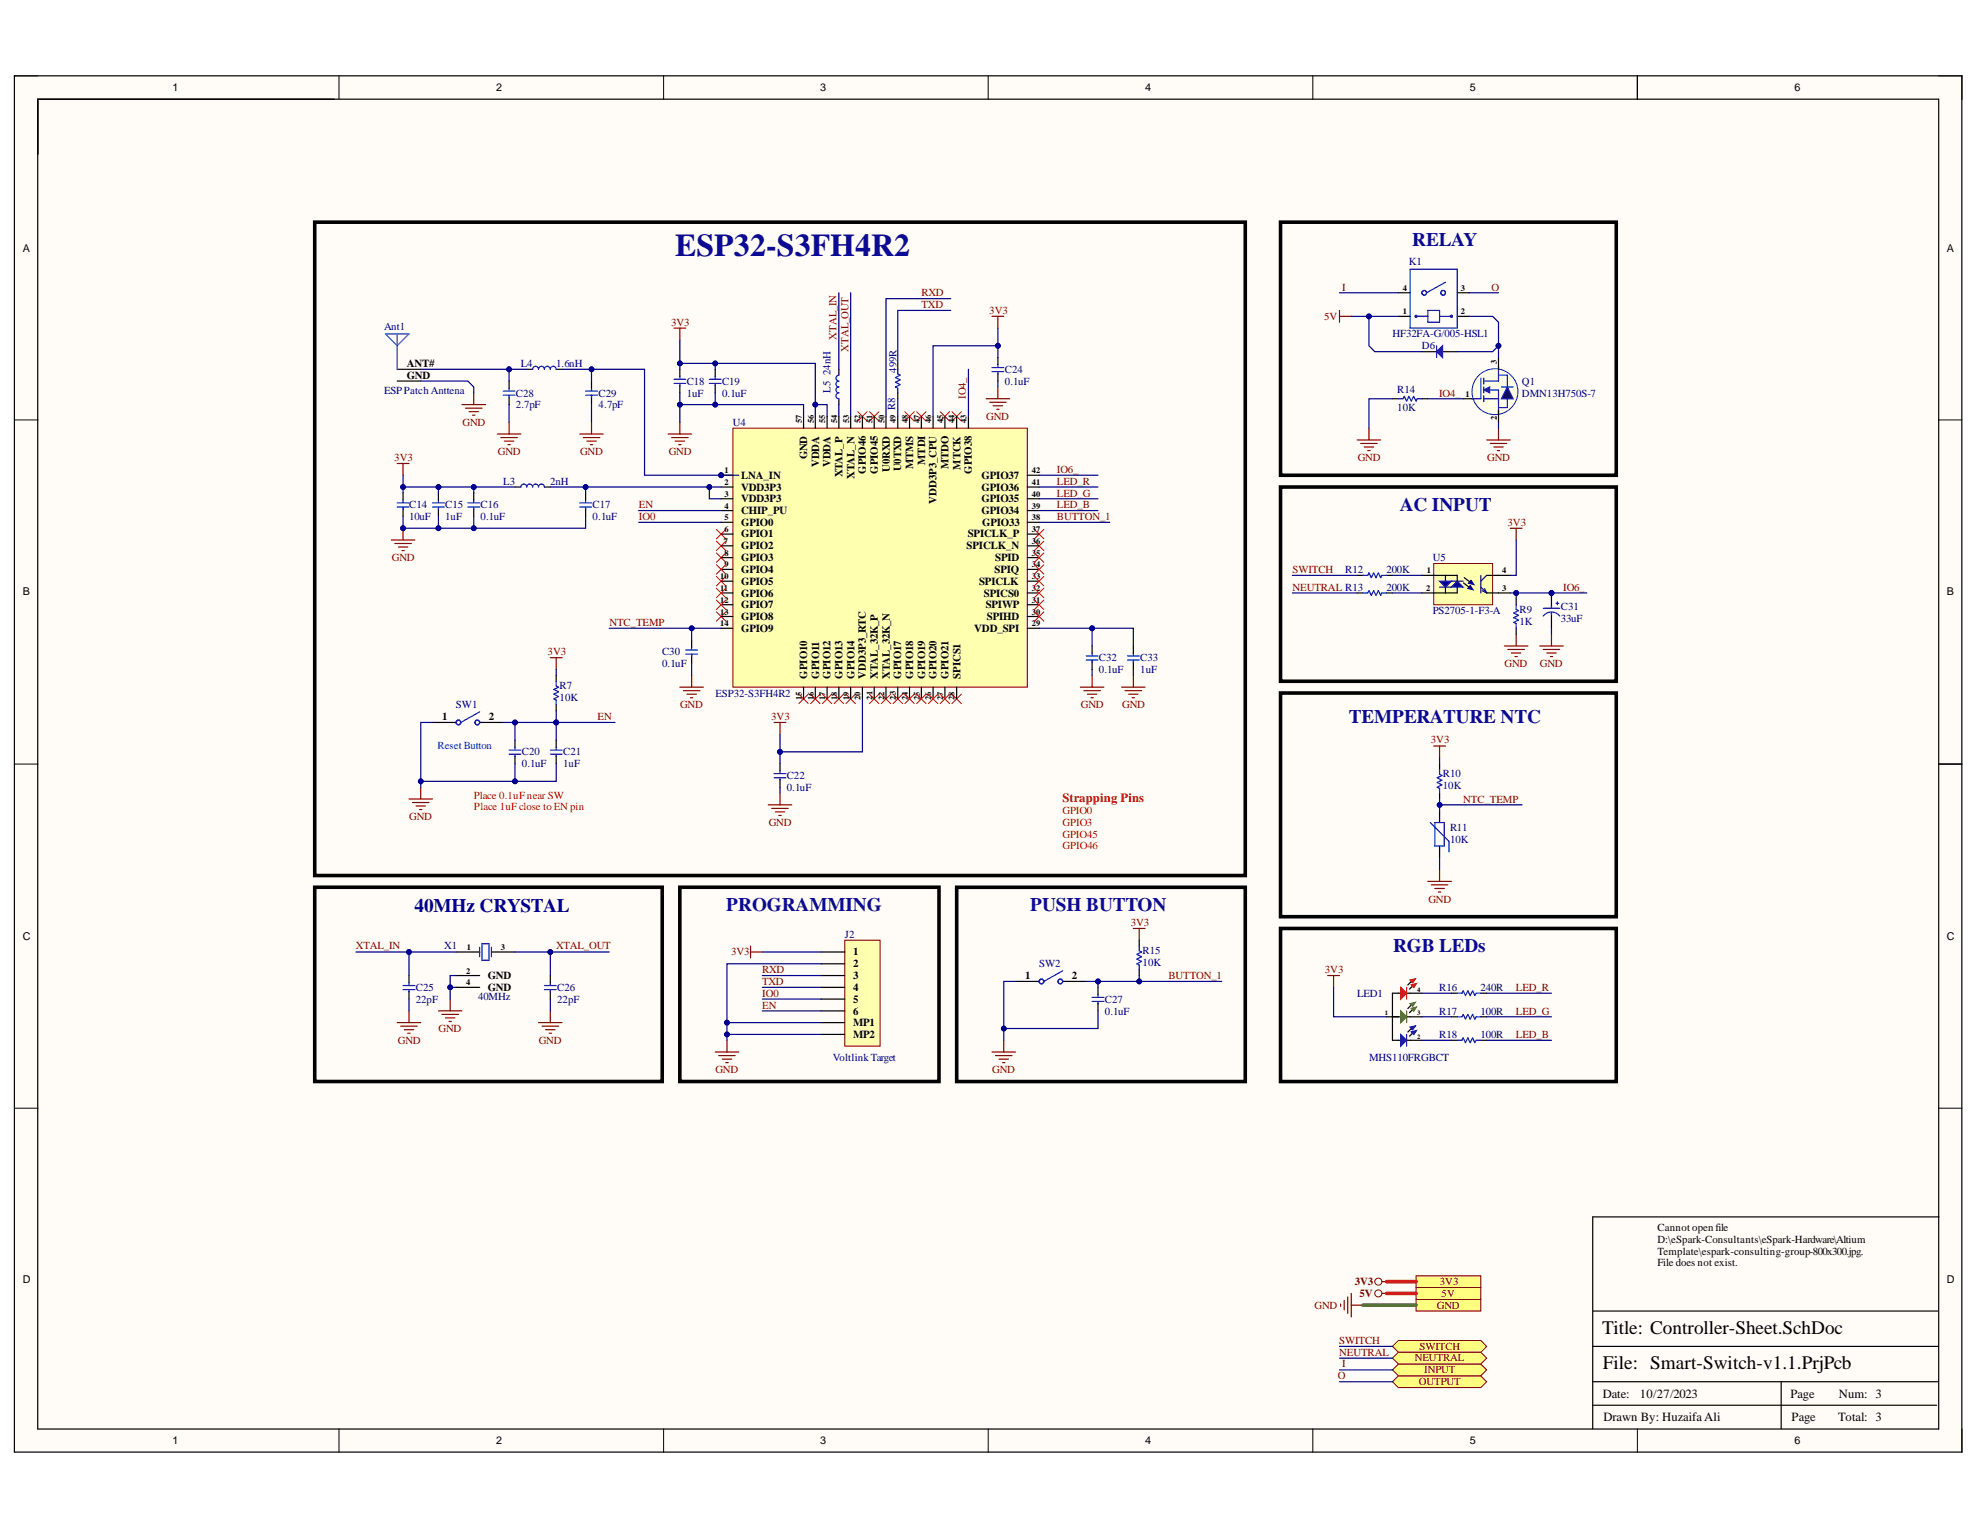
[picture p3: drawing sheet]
<svg xmlns="http://www.w3.org/2000/svg" width="279mm" height="216mm" viewBox="0 0 279 216" stroke-linecap="round" stroke-linejoin="round" font-family="sans-serif">
<defs><g id="words">
<text font-size="4.5" fill="#0b0b8e" x="95.3" y="36.2">ESP32-S3FH4R2</text>
<g font-size="2.7" fill="#0b0b8e">
<text x="199.3" y="34.7">RELAY</text>
<text x="197.5" y="72.1">AC INPUT</text>
<text x="190.3" y="102">TEMPERATURE NTC</text>
<text x="102.5" y="128.5">PROGRAMMING</text>
<text x="145.3" y="128.5">PUSH BUTTON</text>
<text x="196.6" y="134.4">RGB LEDs</text>
</g>
<text font-size="2.7" fill="#000080" x="58.5" y="128.7">40MHz CRYSTAL</text>
<g font-size="2.7">
<text x="226.1" y="188.2">Title: Controller-Sheet.SchDoc</text>
<text x="226.2" y="193.2">File: Smart-Switch-v1.1.PrjPcb</text>
</g>
<text font-size="1.8" fill="#f00" x="149.9" y="113.2">Strapping Pins</text>
<g font-size="1.8">
<text x="226.2" y="197.2">Date:</text>
<text x="231.4" y="197.2">10/27/2023</text>
<text x="252.6" y="197.2">Page</text>
<text x="259.5" y="197.2">Num: 3</text>
<text x="226.3" y="200.5">Drawn By: Huzaifa Ali</text>
<text x="252.8" y="200.5">Page</text>
<text x="259.4" y="200.5">Total: 3</text>
</g>
<g font-size="1.5">
<text x="24.4" y="12.9">1</text>
<text x="70" y="12.9">2</text>
<text x="115.8" y="12.9">3</text>
<text x="161.6" y="12.9">4</text>
<text x="207.4" y="12.9">5</text>
<text x="253.2" y="12.9">6</text>
<text x="3.2" y="35.5">A</text>
<text x="274.7" y="35.5">A</text>
<text x="57.4" y="51.7">ANT#</text>
<text x="57.4" y="53.4">GND</text>
<text x="113.9" y="64.8" transform="rotate(-90 113.9 64.8)">GND</text>
<text x="115.6" y="65.9" transform="rotate(-90 115.6 65.9)">VDDA</text>
<text x="117.2" y="65.9" transform="rotate(-90 117.2 65.9)">VDDA</text>
<text x="130.5" y="65.6" transform="rotate(-90 130.5 65.6)">MTDI</text>
<text x="104.6" y="67.5">LNA_IN</text>
<text x="104.6" y="69.2">VDD3P3</text>
<text x="104.6" y="70.8">VDD3P3</text>
<text x="118.9" y="67.4" transform="rotate(-90 118.9 67.4)">XTAL_P</text>
<text x="120.6" y="67.5" transform="rotate(-90 120.6 67.5)">XTAL_N</text>
<text x="122.2" y="66.9" transform="rotate(-90 122.2 66.9)">GPIO46</text>
<text x="123.9" y="66.9" transform="rotate(-90 123.9 66.9)">GPIO45</text>
<text x="125.6" y="66.6" transform="rotate(-90 125.6 66.6)">U0RXD</text>
<text x="127.2" y="66.5" transform="rotate(-90 127.2 66.5)">U0TXD</text>
<text x="128.9" y="66.2" transform="rotate(-90 128.9 66.2)">MTMS</text>
<text x="132.2" y="71.1" transform="rotate(-90 132.2 71.1)">VDD3P3_CPU</text>
<text x="133.8" y="66.2" transform="rotate(-90 133.8 66.2)">MTDO</text>
<text x="135.5" y="66.3" transform="rotate(-90 135.5 66.3)">MTCK</text>
<text x="137.1" y="66.9" transform="rotate(-90 137.1 66.9)">GPIO38</text>
<text x="138.5" y="70.8">GPIO35</text>
<text x="138.5" y="69.2">GPIO36</text>
<text x="138.5" y="67.5">GPIO37</text>
<text x="104.6" y="72.5">CHIP_PU</text>
<text x="104.6" y="74.2">GPIO0</text>
<text x="104.6" y="75.8">GPIO1</text>
<text x="104.6" y="77.5">GPIO2</text>
<text x="136.4" y="77.5">SPICLK_N</text>
<text x="136.6" y="75.8">SPICLK_P</text>
<text x="138.5" y="72.5">GPIO34</text>
<text x="138.6" y="74.2">GPIO33</text>
<text x="104.6" y="79.2">GPIO3</text>
<text x="104.6" y="80.8">GPIO4</text>
<text x="104.6" y="82.5">GPIO5</text>
<text x="138.2" y="82.5">SPICLK</text>
<text x="140.4" y="80.8">SPIQ</text>
<text x="140.4" y="79.2">SPID</text>
<text x="3.2" y="84">B</text>
<text x="104.6" y="84.2">GPIO6</text>
<text x="104.6" y="85.8">GPIO7</text>
<text x="104.6" y="87.5">GPIO8</text>
<text x="104.6" y="89.2">GPIO9</text>
<text x="137.5" y="89.2">VDD_SPI</text>
<text x="138.8" y="84.2">SPICS0</text>
<text x="139.1" y="85.8">SPIWP</text>
<text x="139.3" y="87.5">SPIHD</text>
<text x="274.7" y="84">B</text>
<text x="113.9" y="95.8" transform="rotate(-90 113.9 95.8)">GPIO10</text>
<text x="115.6" y="95.8" transform="rotate(-90 115.6 95.8)">GPIO11</text>
<text x="117.2" y="95.8" transform="rotate(-90 117.2 95.8)">GPIO12</text>
<text x="118.9" y="95.8" transform="rotate(-90 118.9 95.8)">GPIO13</text>
<text x="120.6" y="95.8" transform="rotate(-90 120.6 95.8)">GPIO14</text>
<text x="122.2" y="95.8" transform="rotate(-90 122.2 95.8)">VDD3P3_RTC</text>
<text x="123.9" y="95.8" transform="rotate(-90 123.9 95.8)">XTAL_32K_P</text>
<text x="125.6" y="95.8" transform="rotate(-90 125.6 95.8)">XTAL_32K_N</text>
<text x="127.2" y="95.8" transform="rotate(-90 127.2 95.8)">GPIO17</text>
<text x="128.9" y="95.8" transform="rotate(-90 128.9 95.8)">GPIO18</text>
<text x="130.5" y="95.8" transform="rotate(-90 130.5 95.8)">GPIO19</text>
<text x="132.2" y="95.8" transform="rotate(-90 132.2 95.8)">GPIO20</text>
<text x="133.8" y="95.8" transform="rotate(-90 133.8 95.8)">GPIO21</text>
<text x="135.5" y="95.8" transform="rotate(-90 135.5 95.8)">SPICS1</text>
<text x="62.4" y="101.6">1</text>
<text x="69" y="101.6">2</text>
<text x="3.2" y="132.6">C</text>
<text x="120.4" y="134.8">1</text>
<text x="120.4" y="136.5">2</text>
<text x="274.7" y="132.6">C</text>
<text x="68.8" y="138.2">GND</text>
<text x="68.8" y="139.8">GND</text>
<text x="120.4" y="138.2">3</text>
<text x="120.4" y="139.8">4</text>
<text x="120.4" y="141.5">5</text>
<text x="120.4" y="143.2">6</text>
<text x="144.7" y="138.2">1</text>
<text x="151.3" y="138.2">2</text>
<text x="120.4" y="144.8">MP1</text>
<text x="120.4" y="146.5">MP2</text>
<text x="233.9" y="173.7">Cannot open file</text>
<text x="233.9" y="175.4">D:\eSpark-Consultants\eSpark-Hardware\Altium</text>
<text x="233.9" y="177.1">Template\espark-consulting-group-800x300.jpg.</text>
<text x="233.9" y="178.7">File does not exist.</text>
<text x="3.2" y="181.1">D</text>
<text x="274.7" y="181.1">D</text>
<text x="24.4" y="203.8">1</text>
<text x="70" y="203.8">2</text>
<text x="115.8" y="203.8">3</text>
<text x="161.6" y="203.8">4</text>
<text x="207.4" y="203.8">5</text>
<text x="253.2" y="203.8">6</text>
</g>
<g font-size="1.5" fill="#800000">
<text x="130" y="41.8">RXD</text>
<text x="189.4" y="41">I</text>
<text x="210.5" y="41">O</text>
<text x="94.7" y="46">3V3</text>
<text x="118" y="47.9" transform="rotate(-90 118 47.9)">XTAL_IN</text>
<text x="130" y="43.4">TXD</text>
<text x="139.6" y="44.3">3V3</text>
<text x="186.9" y="45.1">5V</text>
<text x="119.7" y="49.6" transform="rotate(-90 119.7 49.6)">XTAL_OUT</text>
<text x="136.3" y="56.3" transform="rotate(-90 136.3 56.3)">IO4_</text>
<text x="139.2" y="59.2">GND</text>
<text x="203.1" y="56">IO4_</text>
<text x="55.6" y="65.1">3V3</text>
<text x="65.3" y="60.1">GND</text>
<text x="70.3" y="64.2">GND</text>
<text x="81.8" y="64.2">GND</text>
<text x="94.4" y="64.2">GND</text>
<text x="191.6" y="65.1">GND</text>
<text x="209.9" y="65.1">GND</text>
<text x="90.1" y="71.7">EN</text>
<text x="149.2" y="66.7">IO6_</text>
<text x="149.2" y="68.4">LED_R</text>
<text x="149.2" y="70.1">LED_G</text>
<text x="149.2" y="71.7">LED_B</text>
<text x="90.1" y="73.4">IO0</text>
<text x="149.2" y="73.4">BUTTON_1</text>
<text x="212.7" y="74.2">3V3</text>
<text x="55.3" y="79.2">GND</text>
<text x="182.4" y="83.3">NEUTRAL R13</text>
<text x="182.4" y="80.8">SWITCH</text>
<text x="220.6" y="83.3">IO6_</text>
<text x="86" y="88.3">NTC_TEMP</text>
<text x="77.3" y="92.5">3V3</text>
<text x="212.3" y="94.2">GND</text>
<text x="217.3" y="94.2">GND</text>
<text x="84.3" y="101.6">EN</text>
<text x="96" y="99.9">GND</text>
<text x="108.8" y="101.6">3V3</text>
<text x="152.5" y="99.9">GND</text>
<text x="158.4" y="99.9">GND</text>
<text x="201.9" y="104.9">3V3</text>
<text x="206.5" y="113.2">NTC_TEMP</text>
<text x="57.7" y="115.7">GND</text>
<text x="108.5" y="116.5">GND</text>
<text x="159.6" y="130.7">3V3</text>
<text x="201.6" y="127.4">GND</text>
<text x="50.2" y="134">XTAL_IN</text>
<text x="78.5" y="134">XTAL_OUT</text>
<text x="103.2" y="134.8">3V3</text>
<text x="107.6" y="137.3">RXD</text>
<text x="186.9" y="137.3">3V3</text>
<text x="107.6" y="140.6">IO0</text>
<text x="107.6" y="142.3">EN</text>
<text x="107.6" y="138.9">TXD</text>
<text x="164.9" y="138.2">BUTTON_1</text>
<text x="213.9" y="139.8">LED_R</text>
<text x="213.9" y="143.2">LED_G</text>
<text x="56.1" y="147.3">GND</text>
<text x="61.9" y="145.6">GND</text>
<text x="76" y="147.3">GND</text>
<text x="213.9" y="146.5">LED_B</text>
<text x="101" y="151.4">GND</text>
<text x="140" y="151.4">GND</text>
<text x="185.5" y="184.7">GND</text>
<text x="191.2" y="181.4">3V3</text>
<text x="191.9" y="183">5V</text>
<text x="202.8" y="184.7">GND</text>
<text x="203.2" y="181.4">3V3</text>
<text x="203.4" y="183">5V</text>
<text x="189" y="189.6">SWITCH</text>
<text x="189" y="191.3">NEUTRAL</text>
<text x="200.3" y="190.5">SWITCH</text>
<text x="188.8" y="194.6">O</text>
<text x="189.4" y="192.9">I</text>
<text x="199.6" y="192.1">NEUTRAL</text>
<text x="200.2" y="195.5">OUTPUT</text>
<text x="201" y="193.8">INPUT</text>
</g>
<g font-size="1.5" fill="#000080">
<text x="198.8" y="37.4">K1</text>
<text x="54.2" y="46.6">Ant1</text>
<text x="196.5" y="47.6">HF32FA-G/005-HSL1</text>
<text x="73.5" y="51.7">L4</text>
<text x="78.5" y="51.7">1.6nH</text>
<text x="117.2" y="52.9" transform="rotate(-90 117.2 52.9)">24nH</text>
<text x="126.5" y="52.6" transform="rotate(-90 126.5 52.6)">499R</text>
<text x="141.8" y="52.6">C24</text>
<text x="200.6" y="49.3">D6</text>
<text x="54.2" y="55.6">ESPPatch Anttena</text>
<text x="72.8" y="56">C28</text>
<text x="72.8" y="57.6">2.7pF</text>
<text x="84.5" y="56">C29</text>
<text x="84.5" y="57.6">4.7pF</text>
<text x="96.9" y="54.3">C18</text>
<text x="96.9" y="56">1uF</text>
<text x="101.9" y="54.3">C19</text>
<text x="101.9" y="56">0.1uF</text>
<text x="117.2" y="55.4" transform="rotate(-90 117.2 55.4)">L5</text>
<text x="126.3" y="57.9" transform="rotate(-90 126.3 57.9)">R8</text>
<text x="141.8" y="54.3">0.1uF</text>
<text x="197.2" y="55.4">R14</text>
<text x="197.2" y="58.1">10K</text>
<text x="214.8" y="54.3">Q1</text>
<text x="214.8" y="56">DMN13H750S-7</text>
<text x="103.4" y="60.1">U4</text>
<text x="57.7" y="71.7">C14</text>
<text x="62.8" y="71.7">C15</text>
<text x="67.8" y="71.7">C16</text>
<text x="71" y="68.4">L3</text>
<text x="77.6" y="68.4">2nH</text>
<text x="83.6" y="71.7">C17</text>
<text x="57.7" y="73.4">10uF</text>
<text x="62.8" y="73.4">1uF</text>
<text x="67.8" y="73.4">0.1uF</text>
<text x="83.6" y="73.4">0.1uF</text>
<text x="189.8" y="80.8">R12</text>
<text x="195.7" y="80.8">200K</text>
<text x="195.7" y="83.3">200K</text>
<text x="202.2" y="79.2">U5</text>
<text x="202.2" y="86.6">PS2705-1-F3-A</text>
<text x="214.4" y="86.5">R9</text>
<text x="214.4" y="88.2">1K</text>
<text x="220.3" y="86">C31</text>
<text x="220.3" y="87.7">33uF</text>
<text x="93.4" y="92.5">C30</text>
<text x="93.4" y="94.2">0.1uF</text>
<text x="155.1" y="93.3">C32</text>
<text x="155.1" y="94.9">0.1uF</text>
<text x="160.9" y="93.3">C33</text>
<text x="160.9" y="94.9">1uF</text>
<text x="64.3" y="99.9">SW1</text>
<text x="79" y="97.3">R7</text>
<text x="79" y="99">10K</text>
<text x="101" y="98.3">ESP32-S3FH4R2</text>
<text x="73.6" y="106.6">C20</text>
<text x="79.5" y="106.6">C21</text>
<text x="73.6" y="108.3">0.1uF</text>
<text x="79.5" y="108.3">1uF</text>
<text x="111" y="109.9">C22</text>
<text x="111" y="111.6">0.1uF</text>
<text x="203.6" y="109.7">R10</text>
<text x="203.6" y="111.4">10K</text>
<text x="204.6" y="117.2">R11</text>
<text x="204.6" y="118.9">10K</text>
<text x="62.7" y="134">X1</text>
<text x="119.2" y="132.3">J2</text>
<text x="146.6" y="136.5">SW2</text>
<text x="161.2" y="134.6">R15</text>
<text x="161.2" y="136.3">10K</text>
<text x="58.7" y="139.8">C25</text>
<text x="58.7" y="141.5">22pF</text>
<text x="67.5" y="141.1">40MHz</text>
<text x="78.6" y="139.8">C26</text>
<text x="78.6" y="141.5">22pF</text>
<text x="155.9" y="141.5">C27</text>
<text x="155.9" y="143.2">0.1uF</text>
<text x="191.5" y="140.6">LED1</text>
<text x="203.1" y="139.8">R16</text>
<text x="203.1" y="143.2">R17</text>
<text x="208.9" y="139.8">240R</text>
<text x="208.9" y="143.2">100R</text>
<text x="117.5" y="149.8">VoltlinkTarget</text>
<text x="193.2" y="149.8">MHS110FRGBCT</text>
<text x="203.1" y="146.5">R18</text>
<text x="208.9" y="146.5">100R</text>
</g>
<text font-size="1.5" fill="#00f" x="61.7" y="105.7">Reset Button</text>
<g font-size="1.5" fill="#f00">
<text x="66.9" y="112.7">Place 0.1uFnear SW</text>
<text x="66.9" y="114.3">Place 1uFclose toEN pin</text>
<text x="149.9" y="114.9">GPIO0</text>
<text x="149.9" y="116.5">GPIO3</text>
<text x="149.9" y="118.2">GPIO45</text>
<text x="149.9" y="119.8">GPIO46</text>
</g>
<g font-size="1.2">
<text x="197.9" y="41">4</text>
<text x="206.1" y="41">3</text>
<text x="197.9" y="44.4">1</text>
<text x="206.1" y="44.4">2</text>
<text x="211.2" y="51.3" transform="rotate(-90 211.2 51.3)">3</text>
<text x="113.1" y="59.8" transform="rotate(-90 113.1 59.8)">57</text>
<text x="114.8" y="59.8" transform="rotate(-90 114.8 59.8)">56</text>
<text x="116.4" y="59.8" transform="rotate(-90 116.4 59.8)">55</text>
<text x="118.1" y="59.8" transform="rotate(-90 118.1 59.8)">54</text>
<text x="119.8" y="59.8" transform="rotate(-90 119.8 59.8)">53</text>
<text x="121.4" y="59.8" transform="rotate(-90 121.4 59.8)">52</text>
<text x="123.1" y="59.8" transform="rotate(-90 123.1 59.8)">51</text>
<text x="124.8" y="59.8" transform="rotate(-90 124.8 59.8)">50</text>
<text x="126.4" y="59.8" transform="rotate(-90 126.4 59.8)">49</text>
<text x="128.1" y="59.8" transform="rotate(-90 128.1 59.8)">48</text>
<text x="129.8" y="59.8" transform="rotate(-90 129.8 59.8)">47</text>
<text x="131.4" y="59.8" transform="rotate(-90 131.4 59.8)">46</text>
<text x="133.1" y="59.8" transform="rotate(-90 133.1 59.8)">45</text>
<text x="134.7" y="59.8" transform="rotate(-90 134.7 59.8)">44</text>
<text x="136.4" y="59.8" transform="rotate(-90 136.4 59.8)">43</text>
<text x="206.8" y="56">1</text>
<text x="211.2" y="59.3" transform="rotate(-90 211.2 59.3)">2</text>
<text x="102.2" y="66.8">1</text>
<text x="102.2" y="68.5">2</text>
<text x="102.2" y="70.1">3</text>
<text x="102.2" y="71.8">4</text>
<text x="145.6" y="71.8">39</text>
<text x="145.6" y="70.1">40</text>
<text x="145.6" y="68.5">41</text>
<text x="145.6" y="66.8">42</text>
<text x="102.1" y="76.7">7</text>
<text x="102.2" y="73.4">5</text>
<text x="102.2" y="75.1">6</text>
<text x="145.6" y="76.7">36</text>
<text x="145.6" y="75.1">37</text>
<text x="145.6" y="73.4">38</text>
<text x="101.6" y="81.7">10</text>
<text x="101.6" y="83.4">11</text>
<text x="102.2" y="78.4">8</text>
<text x="102.2" y="80">9</text>
<text x="145.6" y="83.4">32</text>
<text x="145.6" y="81.7">33</text>
<text x="145.6" y="80">34</text>
<text x="145.6" y="78.4">35</text>
<text x="201.2" y="83.4">2</text>
<text x="201.3" y="80.9">1</text>
<text x="212" y="83.4">3</text>
<text x="212" y="80.9">4</text>
<text x="101.6" y="85">12</text>
<text x="101.6" y="86.7">13</text>
<text x="101.6" y="88.4">14</text>
<text x="145.6" y="88.4">29</text>
<text x="145.6" y="86.7">30</text>
<text x="145.6" y="85">31</text>
<text x="113.1" y="98.8" transform="rotate(-90 113.1 98.8)">15</text>
<text x="114.8" y="98.8" transform="rotate(-90 114.8 98.8)">16</text>
<text x="116.4" y="98.8" transform="rotate(-90 116.4 98.8)">17</text>
<text x="118.1" y="98.8" transform="rotate(-90 118.1 98.8)">18</text>
<text x="119.8" y="98.8" transform="rotate(-90 119.8 98.8)">19</text>
<text x="121.4" y="98.8" transform="rotate(-90 121.4 98.8)">20</text>
<text x="123.1" y="98.7" transform="rotate(-90 123.1 98.7)">21</text>
<text x="124.8" y="98.8" transform="rotate(-90 124.8 98.8)">22</text>
<text x="126.4" y="98.7" transform="rotate(-90 126.4 98.7)">23</text>
<text x="128.1" y="98.8" transform="rotate(-90 128.1 98.8)">24</text>
<text x="129.8" y="98.8" transform="rotate(-90 129.8 98.8)">25</text>
<text x="131.4" y="98.8" transform="rotate(-90 131.4 98.8)">26</text>
<text x="133.1" y="98.8" transform="rotate(-90 133.1 98.8)">27</text>
<text x="134.7" y="98.8" transform="rotate(-90 134.7 98.8)">28</text>
<text x="65.8" y="137.4">2</text>
<text x="65.9" y="134">1</text>
<text x="70.7" y="134">3</text>
<text x="65.8" y="139">4</text>
</g>
<g font-size=".9">
<text x="195.4" y="143.2">1</text>
<text x="200" y="143.2">3</text>
<text x="200" y="140">4</text>
<text x="200" y="146.5">2</text>
</g>
</g></defs>
<g fill="#fffcf8">
<path d="M2 10.7h274.9v194.2h-274.9z" fill-rule="evenodd"/>
<path d="M5.4 14h268.1v187.6h-268.1z" fill-rule="evenodd"/>
</g>
<g fill="none" stroke="#000" stroke-width=".14">
<path d="M2 10.7h3.4M47.8 10.7v3.3M93.6 10.7v3.3M139.4 10.7v3.3M185.3 10.7v3.3M231.1 10.7v3.3M273.5 10.7h3.4v3.3M2 59.3h3.4M273.5 59.3h3.4M2 107.8h3.4M273.5 107.8h3.4M2 156.4h3.4"/>
<path d="M273.5 156.4h3.4M47.8 201.6v3.3M93.6 201.6v3.3M139.4 201.6v3.3M185.3 201.6v3.3M231.1 201.6v3.3M276.9 201.6v3.3"/>
</g>
<g fill="none" stroke="#000" stroke-width=".17">
<path d="M2 10.7h274.8v194.2h-274.8zM5.3 14h268.3v187.7h-268.3zM231.1 10.7v3.3M100.9 52.1v1M100.9 54.4v1M66.8 69.6v1M66.8 71.8v1.1M82.6 69.6v1M82.6 71.8v1.1M273.6 107.8h3.3M273.6 171.7h-48.8v29.9M224.8 198.3h48.5"/>
<path d="M224.8 195h48.6M224.8 190h48.6M224.8 185h48.6M251.3 195v6.6"/>
</g>
<path d="M100.1 54.1h1.7M100.1 53.5h1.7M100.9 53.1v.3M100.9 54.1v.3M66 71.5h1.7M66 71h1.7M66.8 70.6v.3M66.8 71.5v.4M81.8 71.5h1.7M81.8 71h1.7M82.6 70.6v.3M82.6 71.5v.4" fill="none" stroke="#00f" stroke-width=".17"/>
<path d="M55.2 76.2h3.3M55.7 76.7h2.3M56.2 77.2h1.3M56.7 77.7h.3M56.9 74.5v1.7" fill="none" stroke="#800000" stroke-width=".17"/>
<circle cx="56.9" cy="74.5" r=".33" fill="#000080"/>
<circle cx="56.9" cy="74.5" r=".33" fill="none" stroke="#000080" stroke-width=".14"/>
<path d="M56 65.4h1.7M56.9 65.4v1.7" fill="none" stroke="#800000" stroke-width=".17"/>
<path d="M121 58.1l1.4 1.3M122.4 58.1l-1.4 1.3M122.7 58.1l1.3 1.3M124 58.1l-1.3 1.3M101.1 78l1.3 1.4M102.4 78l-1.3 1.4" fill="none" stroke="#f00" stroke-width=".14"/>
<path d="M119.2 132.7h5v14.9h-5z" fill-rule="evenodd" fill="#ffffb0"/>
<path d="M119.2 132.7h5v14.9h-5z" fill="none" stroke="#800000" stroke-width=".14"/>
<path d="M126.7 51.3v.8M126.7 55.4v.9M140.8 50.4v1M140.8 52.7v1.1M115.9 134.3h3.3M115.9 136h3.3M115.9 137.7h3.3M115.9 139.3h3.3M115.9 141h3.3M115.9 142.6h3.3M115.9 144.3h3.3M115.9 146h3.3" fill="none" stroke="#000" stroke-width=".17"/>
<g fill="none" stroke="#800000" stroke-width=".17">
<path d="M139.2 56.3h3.3M139.6 56.8h2.4M140 44.6h1.6M140.1 57.3h1.4M140.6 57.8h.4M140.8 44.6v1.7M140.8 54.6v1.7M109.2 101.9h1.7M110.1 101.9v1.7M105.9 133.5v1.7M105.9 134.3h1.7M100.9 148.5h3.3"/>
<path d="M101.4 149h2.4M101.9 149.5h1.3M102.4 150h.4M102.6 146.8v1.7M189.2 184v.3M189.7 183.5v1.3M190.2 183v2.3M190.7 182.5v3.3M190.7 184.2h1.6"/>
</g>
<path d="M44.4 31.4h131.3v92.1h-131.3zM95.9 125.2h36.6v27.4h-36.6z" fill="none" stroke="#000" stroke-width=".51"/>
<path d="M134.3 98l1.4 1.3M135.7 98l-1.4 1.3" fill="none" stroke="#f00" stroke-width=".14"/>
<path d="M126.7 52.1v.7l.3 .1-.6 .4 .6 .3-.6 .3 .6 .4-.6 .3 .3 .2v.6M140 52.4h1.6M140 51.9h1.6M140.8 51.4v.4M140.8 52.4v.4" fill="none" stroke="#00f" stroke-width=".17"/>
<path d="M199.8 183.3h9.2v1.7h-9.2z" fill-rule="evenodd" fill="#ffff80"/>
<path d="M199.8 183.3h9.2v1.7h-9.2z" fill="none" stroke="#800000" stroke-width=".14"/>
<path d="M199.8 180h9.2v1.7h-9.2z" fill-rule="evenodd" fill="#ffff80"/>
<g fill="none" stroke="#800000" stroke-width=".14">
<path d="M199.8 180h9.2v1.7h-9.2z"/>
<circle cx="194.5" cy="180.9" r=".5"/>
</g>
<g fill="none" stroke="#800000" stroke-width=".17">
<path d="M65.2 57.1h3.3M65.7 57.6h2.3M66.2 58.1h1.3M66.7 58.6h.3M66.8 55.4v1.7M95.1 46.3h1.7M95.9 46.3v1.7M77.7 92.8h1.6M78.5 92.8v1.7M57.7 112.7h3.3M58.2 113.2h2.3M58.7 113.7h1.3"/>
<path d="M59.2 114.2h.3M59.4 111.1v1.6M108.4 113.6h3.3M108.9 114.1h2.3M109.4 114.6h1.3M109.9 115.1h.3M110.1 111.9v1.7M56 144.3h3.4M56.5 144.8h2.4M57 145.3h1.4M57.5 145.8h.4M57.7 142.6v1.7"/>
<path d="M61.9 142.6h3.3M62.4 143.1h2.3M62.9 143.6h1.3M63.4 144.1h.3M63.5 141v1.6M76 144.3h3.3M76.5 144.8h2.3M77 145.3h1.3M77.5 145.8h.3M77.7 142.6v1.7M195 180.9h.7"/>
</g>
<g fill="none" stroke="#000" stroke-width=".17">
<path d="M56 52.1h3.4M56 53.8h3.4M200.6 49.6h2.1M203.6 49.6h2M56.9 69.6v1M56.9 71.8v1.1M78.5 95.3v.8M78.5 99.5v.8M72.7 104.4v1M72.7 106.7v1.1M110.1 107.8v1M110.1 110v1.1"/>
<path d="M57.7 137.7v1M57.7 139.9v1.1M64.4 134.3h3.3M64.4 137.7h3.3M64.4 139.3h3.3M69.3 134.3h3.4M77.7 137.7v1M77.7 139.9v1.1"/>
</g>
<g fill="none" stroke="#00f" stroke-width=".17">
<path d="M56 71.5h1.7M56 71h1.7M56.9 70.6v.3M56.9 71.5v.4M78.5 96.1v.7l.3 .2-.6 .3 .6 .3-.6 .4 .6 .3-.6 .3 .3 .2v.7M71.8 106.4h1.7M71.8 105.8h1.7M72.7 105.4v.4M72.7 106.4v.4M109.2 109.8h1.7M109.2 109.2h1.7M110.1 108.8v.3"/>
<path d="M110.1 109.8v.3M56.9 139.7h1.6M56.9 139.1h1.6M57.7 138.7v.3M57.7 139.7v.3M67.7 133.7v1.3M68 133.2h1v2.3h-1zM69.3 133.7v1.3M76.8 139.7h1.7M76.8 139.1h1.7M77.7 138.7v.3M77.7 139.7v.3"/>
</g>
<path d="M127.7 58.1l1.3 1.3M129 58.1l-1.3 1.3M129.3 58.1l1.4 1.3M130.7 58.1l-1.4 1.3M132.7 58.1l1.3 1.3M134 58.1l-1.3 1.3" fill="none" stroke="#f00" stroke-width=".14"/>
<path d="M44.4 125.2h49v27.4h-49z" fill="none" stroke="#000" stroke-width=".51"/>
<path d="M54.4 47.1h3.3l-1.7 1.7zM56 47.1v5" fill="none" stroke="#15c" stroke-width=".17"/>
<path d="M202.7 49.6l.9-.8v1.6z" fill="#00f"/>
<path d="M202.7 49.6l.9-.8v1.6zM202.7 48.8v1.6" fill="none" stroke="#00f" stroke-width=".17"/>
<path d="M189 43.8v1.7M189 44.6h1.7" fill="none" stroke="#800000" stroke-width=".17"/>
<path d="M196.5 195l.8-.9h11.7l.8 .9-.8 .8h-11.7z" fill-rule="evenodd" fill="#ffff80"/>
<path d="M196.5 195l.8-.9h11.7l.8 .9-.8 .8h-11.7z" fill="none" stroke="#800000" stroke-width=".14"/>
<path d="M196.5 193.3l.8-.8h11.7l.8 .8-.8 .8h-11.7z" fill-rule="evenodd" fill="#ffff80"/>
<path d="M196.5 193.3l.8-.8h11.7l.8 .8-.8 .8h-11.7z" fill="none" stroke="#800000" stroke-width=".14"/>
<path d="M180.7 31.4h47.4v35.7h-47.4z" fill="none" stroke="#000" stroke-width=".51"/>
<path d="M196.5 191.6l.8-.8h11.7l.8 .8-.8 .9h-11.7z" fill-rule="evenodd" fill="#ffff80"/>
<path d="M196.5 191.6l.8-.8h11.7l.8 .8-.8 .9h-11.7z" fill="none" stroke="#800000" stroke-width=".14"/>
<path d="M196.5 190l.8-.8h11.7l.8 .8-.8 .8h-11.7z" fill-rule="evenodd" fill="#ffff80"/>
<path d="M196.5 190l.8-.8h11.7l.8 .8-.8 .8h-11.7z" fill="none" stroke="#800000" stroke-width=".14"/>
<path d="M213.1 74.5h1.7M214 74.5v1.7M212.3 91.2h3.3M212.8 91.6h2.3M213.3 92.1h1.3M213.8 92.7h.3M214 89.5v1.7" fill="none" stroke="#800000" stroke-width=".17"/>
<path d="M180.7 68.7h47.4v27.4h-47.4z" fill="none" stroke="#000" stroke-width=".51"/>
<g fill="none" stroke="#f00" stroke-width=".14">
<path d="M101.1 74.7l1.3 1.3M101.1 76.4l1.3 1.3M102.4 74.7l-1.3 1.3M102.4 76.4l-1.3 1.3M101.1 81.3l1.3 1.4M101.1 86.3l1.3 1.4M102.4 81.3l-1.3 1.4M102.4 86.3l-1.3 1.4M112.7 98l1.4 1.3M114.1 98l-1.4 1.3M114.4 98l1.3 1.3M115.7 98l-1.3 1.3"/>
<path d="M116 98l1.4 1.3M117.4 98l-1.4 1.3M117.7 98l1.3 1.3M119 98l-1.3 1.3M119.4 98l1.3 1.3M120.7 98l-1.3 1.3M122.7 98l1.3 1.3M124 98l-1.3 1.3M124.4 98l1.3 1.3M125.7 98l-1.3 1.3M126 98l1.4 1.3M127.4 98l-1.4 1.3"/>
</g>
<path d="M199.8 181.7h9.2v1.6h-9.2z" fill-rule="evenodd" fill="#ffff80"/>
<g fill="none" stroke="#800000" stroke-width=".14">
<path d="M199.8 181.7h9.2v1.6h-9.2z"/>
<circle cx="194.5" cy="182.5" r=".5"/>
</g>
<path d="M195 182.5h.7" fill="none" stroke="#800000" stroke-width=".17"/>
<path d="M61 101.9h3.4M67.7 101.9h3.3" fill="none" stroke="#000" stroke-width=".17"/>
<g fill="none" stroke="#00f" stroke-width=".17">
<path d="M67.7 100.5l-2.7 1.4"/>
<circle cx="64.7" cy="101.9" r=".33"/>
<circle cx="67.4" cy="101.9" r=".33"/>
</g>
<path d="M202.3 79.5h8.3v5.8h-8.3z" fill-rule="evenodd" fill="#ffffb0"/>
<path d="M202.3 79.5h8.3v5.8h-8.3z" fill="none" stroke="#800000" stroke-width=".14"/>
<path d="M200.6 81.2h1.7M200.6 83.7h1.7M206.5 82.3l.8 .5" fill="none" stroke="#000" stroke-width=".17"/>
<path d="M207.1 83l.4-.4-.2 .2 .2-.2 .4 .6z" fill-rule="evenodd" fill="#0c0087"/>
<path d="M207.1 83l.4-.4-.2 .2 .2-.2 .4 .6z" fill="none" stroke="#0c0087" stroke-width=".14"/>
<path d="M207.2 82.3l.4-.4-.2 .2 .2-.2 .4 .6z" fill-rule="evenodd" fill="#0c0087"/>
<path d="M207.2 82.3l.4-.4-.2 .2 .2-.2 .4 .6z" fill="none" stroke="#0c0087" stroke-width=".14"/>
<path d="M204 81.2h1.6v.8M206.6 81.5l.8 .6" fill="none" stroke="#000" stroke-width=".17"/>
<path d="M205.6 82l.9 .8h-1.7z" fill="#0c0087"/>
<path d="M205.6 82l.9 .8h-1.7z" fill="none" stroke="#00f" stroke-width=".17"/>
<path d="M202.3 81.2h1.7v.8M204 82.8v.9M205.6 82.8v.9h-3.3M209.8 83.7h3.3M209.8 81.2h3.3" fill="none" stroke="#000" stroke-width=".17"/>
<path d="M203.1 82.8h1.7M209 81.2v2.5M209 82.8l.8 .9M209.2 83.4l.6 .3M209.5 83l.3 .7M209.8 81.2l-.8 .8" fill="none" stroke="#11037f" stroke-width=".17"/>
<path d="M203.1 82h1.7l-.8 .8z" fill="#0c0087"/>
<path d="M203.1 82h1.7l-.8 .8zM201.8 116.1l2.7 2.6v1.5M202.5 116.1h1.3v3.3h-1.3zM203.1 108.6v.7l.4 .1-.7 .4 .7 .3-.7 .3 .7 .4-.7 .3 .3 .2v.6" fill="none" stroke="#00f" stroke-width=".17"/>
<path d="M204.8 82h1.7" fill="none" stroke="#11037f" stroke-width=".17"/>
<path d="M206.5 56.3h1.6M203.1 107.8v.8M203.1 111.9v.8M203.1 114.4v1.7M203.1 119.4v1.7" fill="none" stroke="#000" stroke-width=".17"/>
<path d="M202.3 105.3h1.7M203.1 105.3v1.6M201.5 124.4h3.3M202 124.9h2.3M202.5 125.4h1.3M203 125.9h.3M203.1 122.7v1.7" fill="none" stroke="#800000" stroke-width=".17"/>
<path d="M180.7 97.8h47.4v31.6h-47.4z" fill="none" stroke="#000" stroke-width=".51"/>
<circle cx="211" cy="55.3" r="3.2" fill="#ffffe8"/>
<circle cx="211" cy="55.3" r="3.2" fill="none" stroke="#00f" stroke-width=".14"/>
<path d="M209 53.4v2.9h-1.3M209.4 56.3h2.1M209.4 53.4v.8M209.4 54.6v.8M209.4 55.8v.9M209.4 55h2.1v3.3M211.5 51.7v2.1h-2.1" fill="none" stroke="#00f" stroke-width=".17"/>
<path d="M209.4 55l.8-.4v.8z" fill="#00f"/>
<path d="M209.4 55l.8-.4v.8zM211.5 52.9h1.2v4.6h-1.2M211.9 54.6h1.6" fill="none" stroke="#00f" stroke-width=".17"/>
<path d="M211.5 50.4v1.7M211.5 57.9v1.7" fill="none" stroke="#000" stroke-width=".17"/>
<path d="M212.7 54.6l.8 1.7h-1.6z" fill="#073763"/>
<g fill="none" stroke="#00f" stroke-width=".17">
<path d="M199 38h6.6v8.3h-6.6zM204 39.8l-2.7 1.5M197.3 56.3h.7l.2-.4 .3 .7 .3-.7 .4 .7 .3-.7 .3 .7 .2-.3h.6M199.8 44.6h1.7M201.5 43.8h1.6v1.7h-1.6zM203.1 44.6h1.7M212.7 54.6l.8 1.7h-1.6z"/>
<circle cx="199.8" cy="44.6" r=".13"/>
<circle cx="199.8" cy="44.6" r=".14"/>
<circle cx="201" cy="41.3" r=".33"/>
<circle cx="203.6" cy="41.3" r=".33"/>
<circle cx="204.8" cy="44.6" r=".13"/>
<circle cx="204.8" cy="44.6" r=".14"/>
</g>
<g fill="none" stroke="#800000" stroke-width=".17">
<path d="M95.9 59.6v1.7M94.3 61.3h3.3M94.8 61.7h2.3M95.3 62.2h1.3M95.8 62.7h.3M191.5 62.1h3.3M192 62.6h2.3M192.5 63.1h1.3M193 63.6h.3M193.2 60.4v1.7M209.8 62.1h3.3M210.3 62.6h2.3"/>
<path d="M210.8 63.1h1.3M211.3 63.6h.3M211.5 60.4v1.7M217.3 91.2h3.3M217.8 91.6h2.3M218.3 92.1h1.3M218.8 92.7h.3M218.9 89.5v1.7"/>
</g>
<path d="M196.5 56.3h.8M197.3 44.6h1.7M197.3 41.3h1.7M200.6 56.3h.9M205.6 44.6h1.7M205.6 41.3h1.7" fill="none" stroke="#000" stroke-width=".17"/>
<circle cx="218.9" cy="83.7" r=".33" fill="#000080"/>
<circle cx="218.9" cy="83.7" r=".33" fill="none" stroke="#000080" stroke-width=".14"/>
<path d="M218.9 83.7v2.1" fill="none" stroke="#000" stroke-width=".17"/>
<circle cx="218.9" cy="83.7" r=".33" fill="#000080"/>
<circle cx="218.9" cy="83.7" r=".33" fill="none" stroke="#000080" stroke-width=".14"/>
<g fill="none" stroke="#000" stroke-width=".17">
<path d="M95.9 52.1v1M95.9 54.4v1M61.9 69.6v1M61.9 71.8v1.1M214 84.5v.8M214 88.7v.8M218.9 86.5v2.2M78.5 104.4v1M78.5 106.7v1.1M143.3 138.5h3.3M150 138.5h3.3M154.9 139.3v1"/>
<path d="M160.8 132.7v.8M160.8 136.8v.9M154.9 141.6v1M199.3 142.5l-.4 .4"/>
</g>
<g fill="none" stroke="#00f" stroke-width=".17">
<path d="M95.1 54.1h1.7M95.1 53.5h1.7M95.9 53.1v.3M95.9 54.1v.3M61 71.5h1.7M61 71h1.7M61.9 70.6v.3M61.9 71.5v.4M214 85.3v.7l.3 .2-.7 .3 .7 .3-.7 .4 .7 .3-.7 .3 .4 .2v.7M217.8 85.8h2.3M218.9 85.5v.3M218.9 86.4v.3"/>
<path d="M219.6 85.1h.4M219.8 84.9v.4M220.1 86.9a1.47 1.47 0 0 0-2.3 0M77.7 106.4h1.6M77.7 105.8h1.6M78.5 105.4v.4M78.5 106.4v.4M150 137l-2.7 1.5M160.8 133.5v.7l.3 .1-.7 .4 .7 .3-.7 .3 .7 .4-.7 .3 .4 .2v.6M154.1 141.3h1.7M154.1 140.7h1.7M154.9 140.3v.4"/>
<path d="M154.9 141.3v.3"/>
<circle cx="147" cy="138.5" r=".33"/>
<circle cx="149.6" cy="138.5" r=".33"/>
</g>
<path d="M134.3 58.1l1.4 1.3M135.7 58.1l-1.4 1.3M146 74.7l1.3 1.3M146 76.4l1.3 1.3M147.3 74.7l-1.3 1.3M147.3 76.4l-1.3 1.3" fill="none" stroke="#f00" stroke-width=".14"/>
<path d="M135 125.2h40.7v27.4h-40.7zM180.7 131h47.4v21.6h-47.4z" fill="none" stroke="#000" stroke-width=".51"/>
<path d="M159.9 131h1.7M160.8 131v1.7M140 148.5h3.3M140.5 149h2.3M141 149.5h1.3M141.5 150h.3M141.6 146.8v1.7" fill="none" stroke="#800000" stroke-width=".17"/>
<path d="M199.1 142.3l.8-.2-.4 .6z" fill-rule="evenodd" fill="#38761d"/>
<path d="M199.1 142.3l.8-.2-.4 .6z" fill="none" stroke="#38761d" stroke-width=".14"/>
<path d="M199.2 141.8l-.5 .5" fill="none" stroke="#000" stroke-width=".17"/>
<path d="M199 141.6l.7-.2-.3 .6z" fill-rule="evenodd" fill="#38761d"/>
<path d="M199 141.6l.7-.2-.3 .6z" fill="none" stroke="#38761d" stroke-width=".14"/>
<path d="M195.7 143.5h.8M197.3 143.5h.4M198.5 143.5h2.1" fill="none" stroke="#000" stroke-width=".17"/>
<path d="M198.5 142.6v1.7" fill="none" stroke="#38761d" stroke-width=".17"/>
<path d="M197.7 142.6l.8 .9-.8 .8z" fill="#38761d"/>
<path d="M197.7 142.6l.8 .9-.8 .8z" fill="none" stroke="#38761d" stroke-width=".17"/>
<path d="M199.3 139.2l-.4 .4" fill="none" stroke="#000" stroke-width=".17"/>
<path d="M199.1 139l.8-.2-.4 .6z" fill-rule="evenodd" fill="#c00"/>
<path d="M199.1 139l.8-.2-.4 .6z" fill="none" stroke="#c00" stroke-width=".14"/>
<path d="M199.2 138.5l-.5 .5" fill="none" stroke="#000" stroke-width=".17"/>
<path d="M199 138.3l.7-.2-.3 .6z" fill-rule="evenodd" fill="#c00"/>
<path d="M199 138.3l.7-.2-.3 .6z" fill="none" stroke="#c00" stroke-width=".14"/>
<path d="M197.3 140.2h.4M198.5 140.2h2.1" fill="none" stroke="#000" stroke-width=".17"/>
<path d="M198.5 139.3v1.7" fill="none" stroke="#c00" stroke-width=".17"/>
<path d="M197.7 139.3l.8 .9-.8 .8z" fill="#c00"/>
<path d="M197.7 139.3l.8 .9-.8 .8z" fill="none" stroke="#c00" stroke-width=".17"/>
<path d="M199.3 145.8l-.4 .4" fill="none" stroke="#000" stroke-width=".17"/>
<path d="M199.1 145.6l.8-.2-.4 .6z" fill-rule="evenodd" fill="#00f"/>
<path d="M199.1 145.6l.8-.2-.4 .6z" fill="none" stroke="#00f" stroke-width=".14"/>
<path d="M199.2 145.1l-.5 .5" fill="none" stroke="#000" stroke-width=".17"/>
<path d="M199 144.9l.7-.2-.3 .6z" fill-rule="evenodd" fill="#00f"/>
<path d="M199 144.9l.7-.2-.3 .6z" fill="none" stroke="#00f" stroke-width=".14"/>
<path d="M197.3 146.8h.4M198.5 146.8h2.1" fill="none" stroke="#000" stroke-width=".17"/>
<path d="M198.5 146v1.6" fill="none" stroke="#00f" stroke-width=".17"/>
<path d="M197.7 146l.8 .8-.8 .8z" fill="#00f"/>
<path d="M197.7 146l.8 .8-.8 .8z" fill="none" stroke="#00f" stroke-width=".17"/>
<path d="M196.5 143.5h.8M197.3 140.2h-.8v6.6h.8" fill="none" stroke="#000" stroke-width=".17"/>
<path d="M187.3 137.7h1.7M188.2 137.7v1.6" fill="none" stroke="#800000" stroke-width=".17"/>
<circle cx="101.8" cy="67.1" r=".33" fill="#000080"/>
<circle cx="101.8" cy="67.1" r=".33" fill="none" stroke="#000080" stroke-width=".14"/>
<path d="M103.4 60.4h41.6v36.6h-41.6z" fill-rule="evenodd" fill="#ffffb0"/>
<path d="M103.4 60.4h41.6v36.6h-41.6z" fill="none" stroke="#800000" stroke-width=".14"/>
<path d="M101.8 67.1h1.6" fill="none" stroke="#000" stroke-width=".17"/>
<circle cx="101.8" cy="67.1" r=".33" fill="#000080"/>
<circle cx="101.8" cy="67.1" r=".33" fill="none" stroke="#000080" stroke-width=".14"/>
<g fill="none" stroke="#000" stroke-width=".17">
<path d="M71.8 53.8v1M71.8 56v1.1M74.3 52.1h.9M78.5 52.1h.8M83.5 53.8v1M83.5 56v1.1M113.4 58.8v1.6M115 58.8v1.6M116.7 58.8v1.6M118.4 52.1v.8M118.4 56.3v.8M118.4 58.8v1.6"/>
<path d="M120 58.8v1.6M121.7 58.8v1.6M123.4 58.8v1.6M125 58.8v1.6M126.7 58.8v1.6M128.3 58.8v1.6M130 58.8v1.6M131.7 58.8v1.6M133.3 58.8v1.6M135 58.8v1.6M136.7 58.8v1.6M72.7 68.7h.8"/>
<path d="M76.8 68.7h.9M101.8 68.7h1.6M101.8 70.4h1.6M101.8 72h1.6M101.8 73.7h1.6M101.8 75.4h1.6M101.8 77h1.6M101.8 78.7h1.6M145 68.7h1.6M145 70.4h1.6M145 72h1.6M145 73.7h1.6"/>
<path d="M145 75.4h1.6M145 77h1.6M145 78.7h1.6M145 67.1h1.6M97.6 90.3v1M97.6 92.6v1M101.8 80.3h1.6M101.8 82h1.6M101.8 83.7h1.6M101.8 85.3h1.6M101.8 87h1.6M101.8 88.7h1.6"/>
<path d="M113.4 97v1.6M115 97v1.6M116.7 97v1.6M118.4 97v1.6M120 97v1.6M121.7 97v1.6M123.4 97v1.6M125 97v1.6M126.7 97v1.6M128.3 97v1.6M130 97v1.6M131.7 97v1.6"/>
<path d="M133.3 97v1.6M135 97v1.6M145 80.3h1.6M145 82h1.6M145 83.7h1.6M145 85.3h1.6M145 87h1.6M145 88.7h1.6M154.1 91.2v.9M154.1 93.4v1.1M159.9 91.2v.9M159.9 93.4v1.1"/>
<path d="M191.5 83.7h.8M191.5 81.2h.8M195.7 83.7h.8M195.7 81.2h.8M204.8 140.2h.8M204.8 143.5h.8M204.8 146.8h.8M209 140.2h.8M209 143.5h.8M209 146.8h.8"/>
</g>
<g fill="none" stroke="#00f" stroke-width=".17">
<path d="M71 55.8h1.7M71 55.2h1.7M71.8 54.8v.3M71.8 55.8v.3M75.2 52.1a.41 .41 0 0 1 .4-.4 .41 .41 0 0 1 .4 .4 .41 .41 0 0 1 .4-.4 .41 .41 0 0 1 .4 .4 .42 .42 0 0 1 .4-.4 .42 .42 0 0 1 .5 .4 .41 .41 0 0 1 .4-.4 .41 .41 0 0 1 .4 .4M82.6 55.8h1.7M82.6 55.2h1.7M83.5 54.8v.3M83.5 55.8v.3M118.4 52.9a.41 .41 0 0 0-.4 .5 .41 .41 0 0 0 .4 .4 .42 .42 0 0 0-.4 .4 .42 .42 0 0 0 .4 .4 .41 .41 0 0 0-.4 .4 .41 .41 0 0 0 .4 .4 .41 .41 0 0 0-.4 .5 .41 .41 0 0 0 .4 .4M73.5 68.7a.42 .42 0 0 1 .4-.4 .42 .42 0 0 1 .4 .4 .41 .41 0 0 1 .4-.4 .41 .41 0 0 1 .5 .4 .41 .41 0 0 1 .4-.4 .41 .41 0 0 1 .4 .4 .41 .41 0 0 1 .4-.4 .41 .41 0 0 1 .4 .4M96.8 92.3h1.6"/>
<path d="M96.8 91.7h1.6M97.6 91.3v.3M97.6 92.3v.3M153.3 93.1h1.6M153.3 92.6h1.6M154.1 92.1v.4M154.1 93.1v.4M159.1 93.1h1.7M159.1 92.6h1.7M159.9 92.1v.4M159.9 93.1v.4M192.3 81.2h.7l.2-.3 .3 .6 .3-.6 .4 .6 .3-.6 .3 .6 .2-.3h.7"/>
<path d="M192.3 83.7h.7l.2-.4 .3 .7 .3-.7 .4 .7 .3-.7 .3 .7 .2-.3h.7M205.6 140.2h.7l.2-.4 .3 .7 .3-.7 .4 .7 .3-.7 .3 .7 .2-.3h.7M205.6 143.5h.7l.2-.4 .3 .7 .3-.7 .4 .7 .3-.7 .3 .7 .2-.3h.7M205.6 146.8h.7l.2-.3 .3 .6 .3-.6 .4 .6 .3-.6 .3 .6 .2-.3h.7"/>
</g>
<g fill="none" stroke="#800000" stroke-width=".17">
<path d="M71.8 59.6v1.7M83.5 59.6v1.7M70.2 61.3h3.3M70.7 61.7h2.3M71.2 62.2h1.3M71.7 62.7h.3M81.8 61.3h3.3M82.3 61.7h2.3M82.8 62.2h1.3M83.3 62.7h.3M95.9 97h3.4M96.4 97.5h2.4"/>
<path d="M96.9 98h1.4M97.4 98.5h.4M97.6 95.3v1.7M152.4 97h3.4M152.9 97.5h2.4M153.4 98h1.4M153.9 98.5h.4M154.1 95.3v1.7M158.3 97h3.3M158.8 97.5h2.3M159.3 98h1.3M159.8 98.5h.3"/>
<path d="M159.9 95.3v1.7"/>
</g>
<g fill="none" stroke="#f00" stroke-width=".14">
<path d="M101.1 79.7l1.3 1.3M102.4 79.7l-1.3 1.3M146 79.7l1.3 1.3M146 78l1.3 1.4M147.3 79.7l-1.3 1.3M147.3 78l-1.3 1.4M101.1 83l1.3 1.3M101.1 84.7l1.3 1.3M102.4 83l-1.3 1.3M102.4 84.7l-1.3 1.3M127.7 98l1.3 1.3M129 98l-1.3 1.3"/>
<path d="M129.3 98l1.4 1.3M130.7 98l-1.4 1.3M131 98l1.3 1.3M132.3 98l-1.3 1.3M132.7 98l1.3 1.3M134 98l-1.3 1.3M146 81.3l1.3 1.4M146 83l1.3 1.3M146 84.7l1.3 1.3M146 86.3l1.3 1.4M147.3 81.3l-1.3 1.4M147.3 83l-1.3 1.3"/>
<path d="M147.3 84.7l-1.3 1.3M147.3 86.3l-1.3 1.4"/>
</g>
<path d="M61.9 72.9v1.6" fill="none" stroke="#000080" stroke-width=".17"/>
<circle cx="61.9" cy="74.5" r=".33" fill="#000080"/>
<circle cx="61.9" cy="74.5" r=".33" fill="none" stroke="#000080" stroke-width=".14"/>
<path d="M66.8 72.9v1.6" fill="none" stroke="#000080" stroke-width=".17"/>
<circle cx="66.8" cy="74.5" r=".33" fill="#000080"/>
<circle cx="66.8" cy="74.5" r=".33" fill="none" stroke="#000080" stroke-width=".14"/>
<path d="M115 57.1h1.7v1.7" fill="none" stroke="#000080" stroke-width=".17"/>
<circle cx="115" cy="57.1" r=".33" fill="#000080"/>
<circle cx="115" cy="57.1" r=".33" fill="none" stroke="#000080" stroke-width=".14"/>
<path d="M101.8 68.7h-1.7v1.7h1.7" fill="none" stroke="#000080" stroke-width=".17"/>
<circle cx="100.1" cy="68.7" r=".33" fill="#000080"/>
<circle cx="100.1" cy="68.7" r=".33" fill="none" stroke="#000080" stroke-width=".14"/>
<path d="M66.8 68.7v.9" fill="none" stroke="#000080" stroke-width=".17"/>
<circle cx="66.8" cy="68.7" r=".33" fill="#000080"/>
<circle cx="66.8" cy="68.7" r=".33" fill="none" stroke="#000080" stroke-width=".14"/>
<path d="M56.9 68.7v.9" fill="none" stroke="#000080" stroke-width=".17"/>
<circle cx="56.9" cy="68.7" r=".33" fill="#000080"/>
<circle cx="56.9" cy="68.7" r=".33" fill="none" stroke="#000080" stroke-width=".14"/>
<path d="M61.9 68.7v.9" fill="none" stroke="#000080" stroke-width=".17"/>
<circle cx="61.9" cy="68.7" r=".33" fill="#000080"/>
<circle cx="61.9" cy="68.7" r=".33" fill="none" stroke="#000080" stroke-width=".14"/>
<path d="M82.6 68.7v.9" fill="none" stroke="#000080" stroke-width=".17"/>
<circle cx="82.6" cy="68.7" r=".33" fill="#000080"/>
<circle cx="82.6" cy="68.7" r=".33" fill="none" stroke="#000080" stroke-width=".14"/>
<path d="M102.6 144.3h13.3" fill="none" stroke="#000080" stroke-width=".17"/>
<circle cx="102.6" cy="144.3" r=".33" fill="#000080"/>
<circle cx="102.6" cy="144.3" r=".33" fill="none" stroke="#000080" stroke-width=".14"/>
<g fill="none" stroke="#000080" stroke-width=".17">
<path d="M100.9 55.4v1.7M120 41.3v17.5M126.7 56.3v2.5M134.2 42.1h-9.2v16.7M134.2 43.8h-7.5v7.5M140.8 53.8v.8M90.1 73.7h11.7M90.1 72h11.7M107.6 134.3h8.3M107.6 137.7h8.3M107.6 139.3h8.3M107.6 141h8.3"/>
<path d="M107.6 142.6h8.3"/>
</g>
<circle cx="100.9" cy="57.1" r=".33" fill="#000080"/>
<circle cx="100.9" cy="57.1" r=".33" fill="none" stroke="#000080" stroke-width=".14"/>
<path d="M100.9 51.3v.8" fill="none" stroke="#000080" stroke-width=".17"/>
<circle cx="100.9" cy="51.3" r=".33" fill="#000080"/>
<circle cx="100.9" cy="51.3" r=".33" fill="none" stroke="#000080" stroke-width=".14"/>
<path d="M192.3 184.2h7.5" fill="none" stroke="#38761d" stroke-width=".51"/>
<path d="M195.7 180.9h4.1" fill="none" stroke="#f00" stroke-width=".51"/>
<path d="M121.7 98.6v7.5h-11.6v-2.5" fill="none" stroke="#000080" stroke-width=".17"/>
<circle cx="110.1" cy="106.1" r=".33" fill="#000080"/>
<circle cx="110.1" cy="106.1" r=".33" fill="none" stroke="#000080" stroke-width=".14"/>
<path d="M110.1 106.1v1.7" fill="none" stroke="#000080" stroke-width=".17"/>
<circle cx="110.1" cy="106.1" r=".33" fill="#000080"/>
<circle cx="110.1" cy="106.1" r=".33" fill="none" stroke="#000080" stroke-width=".14"/>
<path d="M78.5 100.3v1.6" fill="none" stroke="#000080" stroke-width=".17"/>
<circle cx="78.5" cy="101.9" r=".33" fill="#000080"/>
<circle cx="78.5" cy="101.9" r=".33" fill="none" stroke="#000080" stroke-width=".14"/>
<path d="M78.5 94.5v.8M61 101.9h-1.6v8.4" fill="none" stroke="#000080" stroke-width=".17"/>
<circle cx="59.4" cy="110.3" r=".33" fill="#000080"/>
<circle cx="59.4" cy="110.3" r=".33" fill="none" stroke="#000080" stroke-width=".14"/>
<path d="M78.5 101.9v2.5" fill="none" stroke="#000080" stroke-width=".17"/>
<circle cx="78.5" cy="101.9" r=".33" fill="#000080"/>
<circle cx="78.5" cy="101.9" r=".33" fill="none" stroke="#000080" stroke-width=".14"/>
<path d="M78.5 107.8v2.5h-19.1v.8" fill="none" stroke="#000080" stroke-width=".17"/>
<circle cx="72.7" cy="110.3" r=".33" fill="#000080"/>
<circle cx="72.7" cy="110.3" r=".33" fill="none" stroke="#000080" stroke-width=".14"/>
<circle cx="59.4" cy="110.3" r=".33" fill="#000080"/>
<circle cx="59.4" cy="110.3" r=".33" fill="none" stroke="#000080" stroke-width=".14"/>
<path d="M72.7 101.9v2.5" fill="none" stroke="#000080" stroke-width=".17"/>
<circle cx="72.7" cy="101.9" r=".33" fill="#000080"/>
<circle cx="72.7" cy="101.9" r=".33" fill="none" stroke="#000080" stroke-width=".14"/>
<path d="M72.7 107.8v2.5" fill="none" stroke="#000080" stroke-width=".17"/>
<circle cx="72.7" cy="110.3" r=".33" fill="#000080"/>
<circle cx="72.7" cy="110.3" r=".33" fill="none" stroke="#000080" stroke-width=".14"/>
<path d="M59.4 53.8h6.6l.8 .8v.8M95.9 52.1v-.8h19.1v7.5" fill="none" stroke="#000080" stroke-width=".17"/>
<circle cx="115" cy="57.1" r=".33" fill="#000080"/>
<circle cx="115" cy="57.1" r=".33" fill="none" stroke="#000080" stroke-width=".14"/>
<circle cx="100.9" cy="51.3" r=".33" fill="#000080"/>
<circle cx="100.9" cy="51.3" r=".33" fill="none" stroke="#000080" stroke-width=".14"/>
<circle cx="95.9" cy="51.3" r=".33" fill="#000080"/>
<circle cx="95.9" cy="51.3" r=".33" fill="none" stroke="#000080" stroke-width=".14"/>
<path d="M95.9 48v3.3" fill="none" stroke="#000080" stroke-width=".17"/>
<circle cx="95.9" cy="51.3" r=".33" fill="#000080"/>
<circle cx="95.9" cy="51.3" r=".33" fill="none" stroke="#000080" stroke-width=".14"/>
<path d="M57.7 134.3v3.4" fill="none" stroke="#000080" stroke-width=".17"/>
<circle cx="57.7" cy="134.3" r=".33" fill="#000080"/>
<circle cx="57.7" cy="134.3" r=".33" fill="none" stroke="#000080" stroke-width=".14"/>
<path d="M77.7 134.3v3.4M57.7 141v1.6M77.7 141v1.6" fill="none" stroke="#000080" stroke-width=".17"/>
<circle cx="77.7" cy="134.3" r=".33" fill="#000080"/>
<circle cx="77.7" cy="134.3" r=".33" fill="none" stroke="#000080" stroke-width=".14"/>
<path d="M64.4 137.7h-.9v1.6h.9" fill="none" stroke="#000080" stroke-width=".17"/>
<circle cx="63.5" cy="139.3" r=".33" fill="#000080"/>
<circle cx="63.5" cy="139.3" r=".33" fill="none" stroke="#000080" stroke-width=".14"/>
<path d="M63.5 139.3v1.7" fill="none" stroke="#000080" stroke-width=".17"/>
<circle cx="63.5" cy="139.3" r=".33" fill="#000080"/>
<circle cx="63.5" cy="139.3" r=".33" fill="none" stroke="#000080" stroke-width=".14"/>
<path d="M50.2 134.3h14.2" fill="none" stroke="#000080" stroke-width=".17"/>
<circle cx="57.7" cy="134.3" r=".33" fill="#000080"/>
<circle cx="57.7" cy="134.3" r=".33" fill="none" stroke="#000080" stroke-width=".14"/>
<path d="M72.7 134.3h13.3" fill="none" stroke="#000080" stroke-width=".17"/>
<circle cx="77.7" cy="134.3" r=".33" fill="#000080"/>
<circle cx="77.7" cy="134.3" r=".33" fill="none" stroke="#000080" stroke-width=".14"/>
<path d="M207.3 44.6h3.3l.9 .9v4.9" fill="none" stroke="#000080" stroke-width=".17"/>
<circle cx="211.5" cy="48.8" r=".33" fill="#000080"/>
<circle cx="211.5" cy="48.8" r=".33" fill="none" stroke="#000080" stroke-width=".14"/>
<path d="M211.5 48.8l-.9 .8h-5" fill="none" stroke="#000080" stroke-width=".17"/>
<circle cx="211.5" cy="48.8" r=".33" fill="#000080"/>
<circle cx="211.5" cy="48.8" r=".33" fill="none" stroke="#000080" stroke-width=".14"/>
<path d="M207.3 41.3h4.2M182.4 83.7h9.1M182.4 81.2h9.1M196.5 83.7h4.1M196.5 81.2h4.1M203.1 106.9v.9M203.1 113.6h11.7M203.1 121.1v1.6M189 195h7.5M189 193.3h7.5M189 191.6h7.5M189 190h7.5" fill="none" stroke="#000080" stroke-width=".17"/>
<path d="M195.7 182.5h4.1" fill="none" stroke="#f00" stroke-width=".51"/>
<circle cx="203.1" cy="113.6" r=".33" fill="#000080"/>
<circle cx="203.1" cy="113.6" r=".33" fill="none" stroke="#000080" stroke-width=".14"/>
<path d="M203.1 112.7v1.7" fill="none" stroke="#000080" stroke-width=".17"/>
<circle cx="203.1" cy="113.6" r=".33" fill="#000080"/>
<circle cx="203.1" cy="113.6" r=".33" fill="none" stroke="#000080" stroke-width=".14"/>
<path d="M140.8 46.3v4.1M196.5 56.3h-3.3v4.1M201.5 56.3h5M211.5 59.6v.8" fill="none" stroke="#000080" stroke-width=".17"/>
<circle cx="140.8" cy="48.8" r=".33" fill="#000080"/>
<circle cx="140.8" cy="48.8" r=".33" fill="none" stroke="#000080" stroke-width=".14"/>
<path d="M140.8 48.8h-9.1v10" fill="none" stroke="#000080" stroke-width=".17"/>
<circle cx="140.8" cy="48.8" r=".33" fill="#000080"/>
<circle cx="140.8" cy="48.8" r=".33" fill="none" stroke="#000080" stroke-width=".14"/>
<path d="M56.9 67.1v1.6h15.8" fill="none" stroke="#000080" stroke-width=".17"/>
<circle cx="56.9" cy="68.7" r=".33" fill="#000080"/>
<circle cx="56.9" cy="68.7" r=".33" fill="none" stroke="#000080" stroke-width=".14"/>
<circle cx="61.9" cy="68.7" r=".33" fill="#000080"/>
<circle cx="61.9" cy="68.7" r=".33" fill="none" stroke="#000080" stroke-width=".14"/>
<circle cx="66.8" cy="68.7" r=".33" fill="#000080"/>
<circle cx="66.8" cy="68.7" r=".33" fill="none" stroke="#000080" stroke-width=".14"/>
<path d="M77.7 68.7h22.4" fill="none" stroke="#000080" stroke-width=".17"/>
<circle cx="82.6" cy="68.7" r=".33" fill="#000080"/>
<circle cx="82.6" cy="68.7" r=".33" fill="none" stroke="#000080" stroke-width=".14"/>
<circle cx="100.1" cy="68.7" r=".33" fill="#000080"/>
<circle cx="100.1" cy="68.7" r=".33" fill="none" stroke="#000080" stroke-width=".14"/>
<path d="M56.9 72.9v1.6h25.7v-1.6" fill="none" stroke="#000080" stroke-width=".17"/>
<circle cx="56.9" cy="74.5" r=".33" fill="#000080"/>
<circle cx="56.9" cy="74.5" r=".33" fill="none" stroke="#000080" stroke-width=".14"/>
<circle cx="61.9" cy="74.5" r=".33" fill="#000080"/>
<circle cx="61.9" cy="74.5" r=".33" fill="none" stroke="#000080" stroke-width=".14"/>
<circle cx="66.8" cy="74.5" r=".33" fill="#000080"/>
<circle cx="66.8" cy="74.5" r=".33" fill="none" stroke="#000080" stroke-width=".14"/>
<path d="M95.9 55.4v1.7h17.5v1.7" fill="none" stroke="#000080" stroke-width=".17"/>
<circle cx="100.9" cy="57.1" r=".33" fill="#000080"/>
<circle cx="100.9" cy="57.1" r=".33" fill="none" stroke="#000080" stroke-width=".14"/>
<circle cx="95.9" cy="57.1" r=".33" fill="#000080"/>
<circle cx="95.9" cy="57.1" r=".33" fill="none" stroke="#000080" stroke-width=".14"/>
<path d="M95.9 57.1v2.5" fill="none" stroke="#000080" stroke-width=".17"/>
<circle cx="95.9" cy="57.1" r=".33" fill="#000080"/>
<circle cx="95.9" cy="57.1" r=".33" fill="none" stroke="#000080" stroke-width=".14"/>
<path d="M71 101.9h15.8M110.1 111.1v.8" fill="none" stroke="#000080" stroke-width=".17"/>
<circle cx="72.7" cy="101.9" r=".33" fill="#000080"/>
<circle cx="72.7" cy="101.9" r=".33" fill="none" stroke="#000080" stroke-width=".14"/>
<circle cx="78.5" cy="101.9" r=".33" fill="#000080"/>
<circle cx="78.5" cy="101.9" r=".33" fill="none" stroke="#000080" stroke-width=".14"/>
<path d="M115.9 136h-13.3v10h13.3" fill="none" stroke="#000080" stroke-width=".17"/>
<circle cx="102.6" cy="144.3" r=".33" fill="#000080"/>
<circle cx="102.6" cy="144.3" r=".33" fill="none" stroke="#000080" stroke-width=".14"/>
<circle cx="102.6" cy="146" r=".33" fill="#000080"/>
<circle cx="102.6" cy="146" r=".33" fill="none" stroke="#000080" stroke-width=".14"/>
<path d="M102.6 146v.8" fill="none" stroke="#000080" stroke-width=".17"/>
<circle cx="102.6" cy="146" r=".33" fill="#000080"/>
<circle cx="102.6" cy="146" r=".33" fill="none" stroke="#000080" stroke-width=".14"/>
<path d="M189 41.3h8.3M190.7 44.6h6.6" fill="none" stroke="#000080" stroke-width=".17"/>
<circle cx="193.2" cy="44.6" r=".33" fill="#000080"/>
<circle cx="193.2" cy="44.6" r=".33" fill="none" stroke="#000080" stroke-width=".14"/>
<path d="M193.2 44.6v4.2l.8 .8h6.6" fill="none" stroke="#000080" stroke-width=".17"/>
<circle cx="193.2" cy="44.6" r=".33" fill="#000080"/>
<circle cx="193.2" cy="44.6" r=".33" fill="none" stroke="#000080" stroke-width=".14"/>
<path d="M214 83.7h9.9M218.9 88.7v.8" fill="none" stroke="#000080" stroke-width=".17"/>
<circle cx="213.9" cy="83.7" r=".33" fill="#000080"/>
<circle cx="213.9" cy="83.7" r=".33" fill="none" stroke="#000080" stroke-width=".14"/>
<circle cx="218.9" cy="83.7" r=".33" fill="#000080"/>
<circle cx="218.9" cy="83.7" r=".33" fill="none" stroke="#000080" stroke-width=".14"/>
<path d="M213.1 83.7h.9v.8" fill="none" stroke="#000080" stroke-width=".17"/>
<circle cx="213.9" cy="83.7" r=".33" fill="#000080"/>
<circle cx="213.9" cy="83.7" r=".33" fill="none" stroke="#000080" stroke-width=".14"/>
<path d="M214 76.2v5h-.9M160.8 137.7v.8" fill="none" stroke="#000080" stroke-width=".17"/>
<circle cx="160.8" cy="138.5" r=".33" fill="#000080"/>
<circle cx="160.8" cy="138.5" r=".33" fill="none" stroke="#000080" stroke-width=".14"/>
<path d="M143.3 138.5h-1.7v6.6" fill="none" stroke="#000080" stroke-width=".17"/>
<circle cx="141.6" cy="145.1" r=".33" fill="#000080"/>
<circle cx="141.6" cy="145.1" r=".33" fill="none" stroke="#000080" stroke-width=".14"/>
<path d="M154.9 138.5v.8" fill="none" stroke="#000080" stroke-width=".17"/>
<circle cx="154.9" cy="138.5" r=".33" fill="#000080"/>
<circle cx="154.9" cy="138.5" r=".33" fill="none" stroke="#000080" stroke-width=".14"/>
<path d="M153.3 138.5h19.1" fill="none" stroke="#000080" stroke-width=".17"/>
<circle cx="154.9" cy="138.5" r=".33" fill="#000080"/>
<circle cx="154.9" cy="138.5" r=".33" fill="none" stroke="#000080" stroke-width=".14"/>
<circle cx="160.8" cy="138.5" r=".33" fill="#000080"/>
<circle cx="160.8" cy="138.5" r=".33" fill="none" stroke="#000080" stroke-width=".14"/>
<path d="M188.2 139.3v4.2h7.5M154.9 142.6v2.5h-13.3v1.7M200.6 140.2h4.2M200.6 143.5h4.2M200.6 146.8h4.2M209.8 140.2h9.1M209.8 143.5h9.1M209.8 146.8h9.1" fill="none" stroke="#000080" stroke-width=".17"/>
<circle cx="141.6" cy="145.1" r=".33" fill="#000080"/>
<circle cx="141.6" cy="145.1" r=".33" fill="none" stroke="#000080" stroke-width=".14"/>
<path d="M71.8 52.1v1.7" fill="none" stroke="#000080" stroke-width=".17"/>
<circle cx="71.8" cy="52.1" r=".33" fill="#000080"/>
<circle cx="71.8" cy="52.1" r=".33" fill="none" stroke="#000080" stroke-width=".14"/>
<path d="M71.8 57.1v2.5M83.5 52.1v1.7M83.5 57.1v2.5" fill="none" stroke="#000080" stroke-width=".17"/>
<circle cx="83.5" cy="52.1" r=".33" fill="#000080"/>
<circle cx="83.5" cy="52.1" r=".33" fill="none" stroke="#000080" stroke-width=".14"/>
<path d="M59.4 52.1h14.9" fill="none" stroke="#000080" stroke-width=".17"/>
<circle cx="71.8" cy="52.1" r=".33" fill="#000080"/>
<circle cx="71.8" cy="52.1" r=".33" fill="none" stroke="#000080" stroke-width=".14"/>
<path d="M136.7 52.1v6.7M146.6 68.7h8.3M146.6 70.4h8.3M146.6 72h8.3M146.6 73.7h10M146.6 67.1h8.3M146.6 88.7h7.5v2.5M154.1 94.5v.8" fill="none" stroke="#000080" stroke-width=".17"/>
<circle cx="154.1" cy="88.7" r=".33" fill="#000080"/>
<circle cx="154.1" cy="88.7" r=".33" fill="none" stroke="#000080" stroke-width=".14"/>
<path d="M118.4 41.3v10.8M118.4 57.1v1.7M97.6 93.6v1.7M101.8 88.7h-4.2v1.6" fill="none" stroke="#000080" stroke-width=".17"/>
<circle cx="97.6" cy="88.7" r=".33" fill="#000080"/>
<circle cx="97.6" cy="88.7" r=".33" fill="none" stroke="#000080" stroke-width=".14"/>
<path d="M86 88.7h11.6" fill="none" stroke="#000080" stroke-width=".17"/>
<circle cx="97.6" cy="88.7" r=".33" fill="#000080"/>
<circle cx="97.6" cy="88.7" r=".33" fill="none" stroke="#000080" stroke-width=".14"/>
<path d="M154.1 88.7h5.8v2.5M159.9 94.5v.8" fill="none" stroke="#000080" stroke-width=".17"/>
<circle cx="154.1" cy="88.7" r=".33" fill="#000080"/>
<circle cx="154.1" cy="88.7" r=".33" fill="none" stroke="#000080" stroke-width=".14"/>
<path d="M79.3 52.1h11.7v15h13.2" fill="none" stroke="#000080" stroke-width=".17"/>
<circle cx="101.8" cy="67.1" r=".33" fill="#000080"/>
<circle cx="101.8" cy="67.1" r=".33" fill="none" stroke="#000080" stroke-width=".14"/>
<circle cx="83.5" cy="52.1" r=".33" fill="#000080"/>
<circle cx="83.5" cy="52.1" r=".33" fill="none" stroke="#000080" stroke-width=".14"/>
<use href="#words"/>
</svg>
